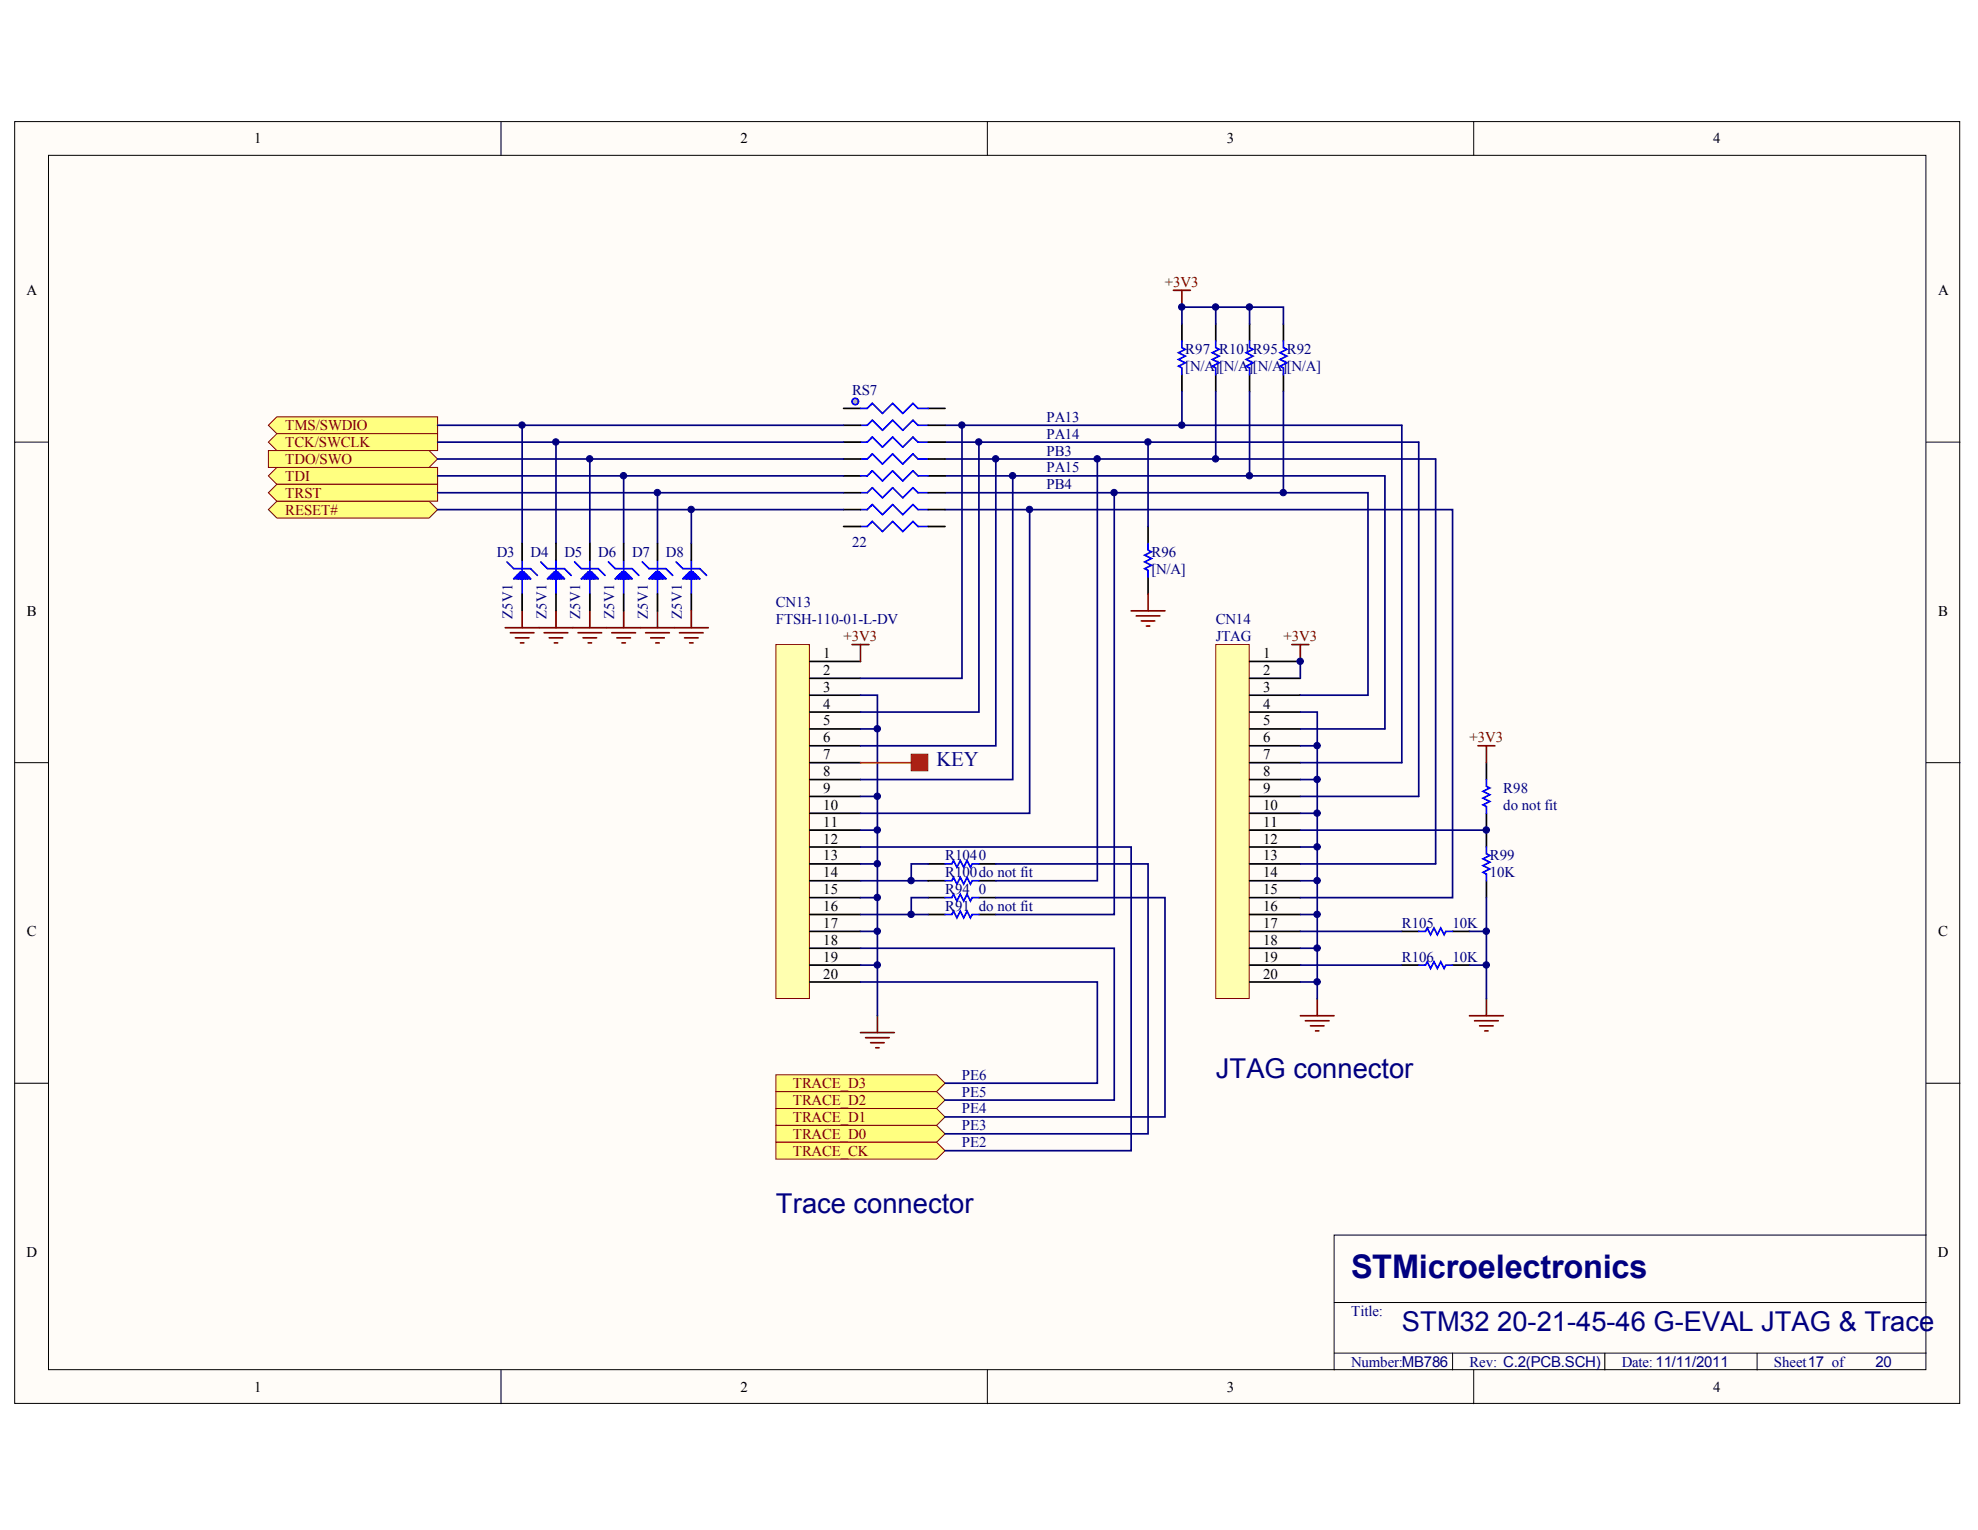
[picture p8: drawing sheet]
<svg xmlns="http://www.w3.org/2000/svg" width="279mm" height="216mm" viewBox="0 0 279 216" stroke-linecap="round" stroke-linejoin="round" font-family="sans-serif">
<defs><g id="words">
<text font-size="4.6" fill="#000080" x="190.6" y="180.3">STMicroelectronics</text>
<g font-size="3.9" fill="#000080">
<text x="171.5" y="152.1">JTAG connector</text>
<text x="109.5" y="171.1">Trace connector</text>
<text x="197.8" y="187.8">STM32 20-21-45-46 G-EVAL JTAG &amp; Trace</text>
</g>
<text font-size="2.9" fill="#0c0087" x="132.1" y="108.1">KEY</text>
<g font-size="2.1">
<text x="35.9" y="20.2">1</text>
<text x="104.5" y="20.2">2</text>
<text x="173.1" y="20.2">3</text>
<text x="241.7" y="20.2">4</text>
<text x="3.7" y="41.6">A</text>
<text x="273.4" y="41.6">A</text>
<text x="3.8" y="86.9">B</text>
<text x="273.4" y="86.9">B</text>
<text x="116.1" y="92.8">1</text>
<text x="116.1" y="95.2">2</text>
<text x="178.2" y="92.8">1</text>
<text x="178.2" y="95.2">2</text>
<text x="116.1" y="97.6">3</text>
<text x="116.1" y="100">4</text>
<text x="178.2" y="97.6">3</text>
<text x="178.2" y="100">4</text>
<text x="116.1" y="102.4">5</text>
<text x="116.1" y="104.8">6</text>
<text x="116.1" y="107.1">7</text>
<text x="178.2" y="102.4">5</text>
<text x="178.2" y="104.8">6</text>
<text x="178.2" y="107.1">7</text>
<text x="116.1" y="109.5">8</text>
<text x="116.1" y="111.9">9</text>
<text x="178.2" y="109.5">8</text>
<text x="178.2" y="111.9">9</text>
<text x="116.1" y="114.3">10</text>
<text x="116.1" y="116.7">11</text>
<text x="116.1" y="119">12</text>
<text x="178.2" y="114.3">10</text>
<text x="178.2" y="116.7">11</text>
<text x="178.2" y="119">12</text>
<text x="116.1" y="121.4">13</text>
<text x="116.1" y="123.8">14</text>
<text x="178.2" y="121.4">13</text>
<text x="178.2" y="123.8">14</text>
<text x="116.1" y="126.2">15</text>
<text x="116.1" y="128.6">16</text>
<text x="116.1" y="130.9">17</text>
<text x="178.2" y="126.2">15</text>
<text x="178.2" y="128.6">16</text>
<text x="178.2" y="130.9">17</text>
<text x="3.8" y="132.1">C</text>
<text x="116.1" y="133.3">18</text>
<text x="116.1" y="135.7">19</text>
<text x="178.2" y="133.3">18</text>
<text x="178.2" y="135.7">19</text>
<text x="273.4" y="132.1">C</text>
<text x="116.1" y="138.1">20</text>
<text x="178.2" y="138.1">20</text>
<text x="3.7" y="177.3">D</text>
<text x="273.4" y="177.3">D</text>
<text x="35.9" y="196.4">1</text>
<text x="104.5" y="196.4">2</text>
<text x="173.1" y="196.4">3</text>
<text x="241.7" y="196.4">4</text>
</g>
<g font-size="2.1" fill="#800000">
<text x="164.4" y="40.5">+3V3</text>
<text x="40.3" y="60.7">TMS/SWDIO</text>
<text x="40.3" y="63.1">TCK/SWCLK</text>
<text x="40.3" y="65.5">TDO/SWO</text>
<text x="40.3" y="67.9">TDI</text>
<text x="40.3" y="70.2">TRST</text>
<text x="40.3" y="72.6">RESET#</text>
<text x="119" y="90.5">+3V3</text>
<text x="181.1" y="90.5">+3V3</text>
<text x="207.3" y="104.8">+3V3</text>
<text x="111.8" y="153.6">TRACE_D3</text>
<text x="111.8" y="155.9">TRACE_D2</text>
<text x="111.8" y="158.3">TRACE_D1</text>
<text x="111.8" y="160.7">TRACE_D0</text>
<text x="111.8" y="163.1">TRACE_CK</text>
</g>
<g font-size="2.1" fill="#000080">
<text x="167.2" y="50">R97 R101R95 R92</text>
<text x="167.2" y="52.4">[N/A][N/A][N/A][N/A]</text>
<text x="120.2" y="55.7">RS7</text>
<text x="147.6" y="59.5">PA13</text>
<text x="147.6" y="61.9">PA14</text>
<text x="147.6" y="64.3">PB3</text>
<text x="147.6" y="66.7">PA15</text>
<text x="147.6" y="69">PB4</text>
<text x="120.2" y="77.1">22</text>
<text x="70.1" y="78.6">D3</text>
<text x="74.9" y="78.6">D4</text>
<text x="79.6" y="78.6">D5</text>
<text x="84.4" y="78.6">D6</text>
<text x="89.2" y="78.6">D7</text>
<text x="93.9" y="78.6">D8</text>
<text x="162.4" y="78.6">R96</text>
<text x="162.4" y="80.9">[N/A]</text>
<text x="72.3" y="87.4" transform="rotate(-90 72.3 87.4)">Z5V1</text>
<text x="77.1" y="87.4" transform="rotate(-90 77.1 87.4)">Z5V1</text>
<text x="81.9" y="87.4" transform="rotate(-90 81.9 87.4)">Z5V1</text>
<text x="86.6" y="87.4" transform="rotate(-90 86.6 87.4)">Z5V1</text>
<text x="91.4" y="87.4" transform="rotate(-90 91.4 87.4)">Z5V1</text>
<text x="96.2" y="87.4" transform="rotate(-90 96.2 87.4)">Z5V1</text>
<text x="109.5" y="85.7">CN13</text>
<text x="109.5" y="88.1">FTSH-110-01-L-DV</text>
<text x="171.5" y="88.1">CN14</text>
<text x="171.5" y="90.5">JTAG</text>
<text x="212.1" y="111.9">R98</text>
<text x="212.1" y="114.3">do not fit</text>
<text x="133.3" y="121.4">R1040</text>
<text x="133.3" y="123.8">R100do not fit</text>
<text x="210.2" y="121.4">R99</text>
<text x="210.2" y="123.8">10K</text>
<text x="133.3" y="126.2">R94</text>
<text x="133.3" y="128.6">R91 do not fit</text>
<text x="138.1" y="126.2">0</text>
<text x="197.8" y="130.9">R105</text>
<text x="204.9" y="130.9">10K</text>
<text x="197.8" y="135.7">R106</text>
<text x="204.9" y="135.7">10K</text>
<text x="135.7" y="152.4">PE6</text>
<text x="135.7" y="154.7">PE5</text>
<text x="135.7" y="157.1">PE4</text>
<text x="135.7" y="159.5">PE3</text>
<text x="135.7" y="161.9">PE2</text>
<text x="190.6" y="185.7">Title:</text>
<text x="190.6" y="192.8">Number:MB786</text>
<text x="207.3" y="192.8">Rev: C.2(PCB.SCH)</text>
<text x="228.8" y="192.8">Date: 11/11/2011</text>
<text x="250.3" y="192.8">Sheet17 of</text>
<text x="264.6" y="192.9">20</text>
</g>
</g></defs>
<g fill="#fffcf8" stroke="#000" stroke-width=".14">
<path d="M2.1 17.2h274.4v180.8h-274.4z"/>
<path d="M6.8 21.9h264.9v171.4h-264.9z"/>
</g>
<g fill="none" stroke="#000" stroke-width=".14">
<path d="M70.7 17.2v4.7M139.3 17.2v4.7M207.9 17.2v4.7M2.1 62.4h4.7M271.7 62.4h4.8M2.1 107.6h4.7M271.7 107.6h4.8M2.1 152.9h4.7M271.7 152.9h4.8M271.7 174.3h-83.5v19M70.7 193.3v4.8M139.3 193.3v4.8"/>
<path d="M188.2 183.8h83.5M188.2 190.9h83.5M204.9 190.9v2.4M207.9 193.3v4.8M226.4 190.9v2.4M247.9 190.9v2.4"/>
</g>
<path d="M109.5 91h4.7v49.9h-4.7z" fill="#ffffb0" stroke="#800000" stroke-width=".14"/>
<g fill="none" stroke="#000" stroke-width=".24">
<path d="M166.7 45.7v2.4M166.7 52.9v2.3M171.5 45.7v2.4M171.5 52.9v2.3M176.3 45.7v2.4M176.3 52.9v2.3M162 74.3v2.4M114.2 93.3h7.2M114.2 95.7h7.2M114.2 98.1h7.2M162 81.4v2.4M114.2 100.5h7.2"/>
<path d="M114.2 102.9h7.2M114.2 105.2h7.2M114.2 107.6h7.2M114.2 110h7.2M114.2 112.4h7.2M114.2 114.8h7.2M114.2 117.1h7.2M114.2 119.5h7.2M209.7 107.6v2.4M209.7 114.8v2.3M114.2 121.9h7.2M114.2 124.3h7.2"/>
<path d="M114.2 126.7h7.2M114.2 129h7.2M114.2 131.4h7.2M114.2 133.8h7.2M114.2 136.2h7.2M114.2 138.6h7.2"/>
</g>
<path d="M166.7 45.7v-2.4h9.6v2.4M171.5 43.3v2.4M121.4 98.1h2.4v38.1h-2.4M121.4 117.1h2.4M121.4 112.4h2.4M121.4 102.9h2.4M121.4 131.4h2.4M121.4 126.7h2.4M121.4 121.9h2.4M121.4 124.3h9.5M123.8 136.2v7.1" fill="none" stroke="#000080" stroke-width=".24"/>
<path d="M165.5 41h2.4M166.7 41v2.3M120.2 91h2.4M121.4 91v2.3M121.4 145.7h4.8M122.1 146.4h3.4M122.8 147.1h1.9M123.5 147.9h.5M123.8 143.3v2.4" fill="none" stroke="#800000" stroke-width=".24"/>
<path d="M166.7 48.1v1l.5 .2-.9 .5 .9 .4-.9 .5 .9 .5-.9 .5 .4 .2v1M171.5 48.1v1l.5 .2-1 .5 1 .4-1 .5 1 .5-1 .5 .5 .2v1M176.3 48.1v1l.5 .2-1 .5 1 .4-1 .5 1 .5-1 .5 .5 .2v1M162 76.7v.9l.4 .3-.9 .4 .9 .5-.9 .5 .9 .5-.9 .4 .5 .3v.9M209.7 110v1l.5 .2-1 .5 1 .4-1 .5 1 .5-1 .5 .5 .2v1" fill="none" stroke="#00f" stroke-width=".24"/>
<path d="M171.5 91h4.7v49.9h-4.7z" fill="#ffffb0" stroke="#800000" stroke-width=".14"/>
<g fill="none" stroke="#000" stroke-width=".24">
<path d="M181.1 45.7v2.4M181.1 52.9v2.3M176.3 93.3h7.1M176.3 95.7h7.1M176.3 98.1h7.1M176.3 100.5h7.1M176.3 102.9h7.1M176.3 105.2h7.1M176.3 107.6h7.1M176.3 110h7.1M176.3 112.4h7.1M176.3 114.8h7.1"/>
<path d="M176.3 117.1h7.1M176.3 119.5h7.1M209.7 117.1v2.4M130.9 121.9h2.4M130.9 124.3h2.4M130.9 126.7h2.4M130.9 129h2.4M138.1 121.9h2.4M138.1 124.3h2.4M138.1 126.7h2.4M138.1 129h2.4M176.3 121.9h7.1"/>
<path d="M176.3 124.3h7.1M176.3 126.7h7.1M176.3 129h7.1M176.3 131.4h7.1M176.3 133.8h7.1M176.3 136.2h7.1M176.3 138.6h7.1M197.8 131.4h2.3M197.8 136.2h2.3M204.9 131.4h2.4M204.9 136.2h2.4M209.7 124.3v2.4"/>
</g>
<g fill="none" stroke="#000080" stroke-width=".24">
<path d="M183.4 93.3v2.4M183.4 100.5h2.4v38.1h-2.4M183.4 119.5h2.4M183.4 114.8h2.4M183.4 105.2h2.4M183.4 110h2.4M183.4 117.1h26.3M121.4 129h9.5M130.9 121.9h-2.3v2.4M130.9 126.7h-2.3v2.3M183.4 133.8h2.4M183.4 129h2.4"/>
<path d="M183.4 124.3h2.4M183.4 136.2h14.4M183.4 131.4h14.4M185.8 138.6v2.3M207.3 131.4h2.4v9.5M207.3 136.2h2.4M209.7 126.7v4.7"/>
</g>
<g fill="none" stroke="#800000" stroke-width=".24">
<path d="M182.3 91h2.3M183.4 91v2.3M208.5 105.2h2.4M209.7 105.2v2.4M183.4 143.3h4.8M184.2 144h3.3M184.9 144.8h1.9M185.6 145.5h.5M185.8 140.9v2.4M207.3 143.3h4.8M208 144h3.4M208.7 144.8h1.9"/>
<path d="M209.5 145.5h.4M209.7 140.9v2.4"/>
</g>
<path d="M181.1 48.1v1l.4 .2-.9 .5 .9 .4-.9 .5 .9 .5-.9 .5 .5 .2v1M209.7 119.5v1l.5 .2-1 .5 1 .5-1 .4 1 .5-1 .5 .5 .2v1M133.3 121.9h1l.2-.5 .5 1 .5-1 .5 1 .4-1 .5 1 .2-.5h1M133.3 124.3h1l.2-.5 .5 1 .5-1 .5 1 .4-1 .5 1 .2-.5h1M133.3 126.7h1l.2-.5 .5 .9 .5-.9 .5 .9 .4-.9 .5 .9 .2-.4h1M133.3 129h1l.2-.4 .5 .9 .5-.9 .5 .9 .4-.9 .5 .9 .2-.5h1M200.1 131.4h1l.2-.4 .5 .9 .5-.9 .5 .9 .5-.9 .4 .9 .3-.5h.9M200.1 136.2h1l.2-.5 .5 1 .5-1 .5 1 .5-1 .4 1 .3-.5h.9" fill="none" stroke="#00f" stroke-width=".24"/>
<g fill="#ffff80" stroke="#800000" stroke-width=".14">
<path d="M109.5 151.7h22.6l1.2 1.2-1.2 1.1h-22.6z" fill-rule="evenodd"/>
<path d="M109.5 154h22.6l1.2 1.2-1.2 1.2h-22.6z" fill-rule="evenodd"/>
<path d="M109.5 156.4h22.6l1.2 1.2-1.2 1.2h-22.6z" fill-rule="evenodd"/>
<path d="M109.5 158.8h22.6l1.2 1.2-1.2 1.2h-22.6z" fill-rule="evenodd"/>
<path d="M109.5 161.2h22.6l1.2 1.2-1.2 1.2h-22.6z" fill-rule="evenodd"/>
</g>
<g fill="none" stroke="#000080" stroke-width=".24">
<path d="M166.7 55.2v4.8M171.5 55.2v9.6h-31M176.3 43.3h4.8v2.4M176.3 55.2v12M181.1 55.2v14.3M133.3 60h2.4v35.7h-14.3M133.3 62.4h4.8v38.1h-16.7M133.3 64.8h7.2v40.4h-19.1M133.3 67.2h9.6v42.8h-21.5M133.3 71.9h12v42.9h-23.9M133.3 69.5h23.9v59.5h-16.7M135.7 60h62.1v47.6h-14.4"/>
<path d="M138.1 62.4h62v50h-16.7M142.9 67.2h52.5v35.7h-12M145.3 71.9h59.6v54.8h-21.5M154.8 64.8v59.5h-14.3M157.2 69.5h35.8v28.6h-9.6M162 62.4v11.9M171.5 64.8h31v57.1h-19.1M121.4 119.5h38.2v42.9h-26.3M121.4 133.8h35.8v21.4h-23.9M121.4 138.6h33.4v14.3h-21.5M140.5 121.9h21.5v38.1h-28.7M140.5 126.7h23.9v30.9h-31.1"/>
</g>
<path d="M159.6 86.2h4.8M160.3 86.9h3.3M161 87.6h1.9M161.7 88.3h.5M162 83.8v2.4" fill="none" stroke="#800000" stroke-width=".24"/>
<path d="M121.4 107.6h7.2" fill="none" stroke="#f00" stroke-width=".24"/>
<path d="M128.6 106.4h2.3v2.4h-2.3z" fill="#f00" stroke="#800000" stroke-width=".14"/>
<g fill="#ffff80" stroke="#800000" stroke-width=".14">
<path d="M37.9 67.2l1.2-1.2h22.6v2.3h-22.6z" fill-rule="evenodd"/>
<path d="M37.9 71.9l1.2-1.2h21.4l1.2 1.2-1.2 1.2h-21.4z" fill-rule="evenodd"/>
<path d="M37.9 69.5l1.2-1.2h22.6v2.4h-22.6z" fill-rule="evenodd"/>
<path d="M37.9 60l1.2-1.2h22.6v2.4h-22.6z" fill-rule="evenodd"/>
<path d="M37.9 62.4l1.2-1.2h22.6v2.4h-22.6z" fill-rule="evenodd"/>
<path d="M37.9 63.6h22.6l1.2 1.2-1.2 1.2h-22.6z" fill-rule="evenodd"/>
</g>
<g fill="none" stroke="#800000" stroke-width=".24">
<path d="M71.3 88.6h28.6M72 89.3h3.3M72.7 90h1.9M73.4 90.7h.5M73.7 86.2v2.4M76.8 89.3h3.3M77.5 90h1.9M78.2 90.7h.5M78.4 86.2v2.4M81.5 89.3h3.4M82.3 90h1.9M83 90.7h.4"/>
<path d="M83.2 86.2v2.4M86.3 89.3h3.4M87 90h1.9M87.7 90.7h.5M88 86.2v2.4M91.1 89.3h3.3M91.8 90h1.9M92.5 90.7h.5M92.8 86.2v2.4M95.9 89.3h3.3M96.6 90h1.9M97.3 90.7h.5"/>
<path d="M97.5 86.2v2.4"/>
</g>
<g fill="none" stroke="#00f" stroke-width=".24">
<path d="M121.4 57.6h.9l.8-.7 1.4 1.4 1.4-1.4 1.5 1.4 1.4-1.4 .7 .7h1.4M95.4 79.3l.9 .9h2.4l1 1M97.5 79.1v4.7M121.4 62.4h.9l.8-.7 1.4 1.4 1.4-1.4 1.5 1.4 1.4-1.4 .7 .7h1.4M121.4 64.8h.9l.8-.7 1.4 1.4 1.4-1.4 1.5 1.4 1.4-1.4 .7 .7h1.4M121.4 60h.9l.8-.7 1.4 1.4 1.4-1.4 1.5 1.4 1.4-1.4 .7 .7h1.4M121.4 71.9h.9l.8-.7 1.4 1.4 1.4-1.4 1.5 1.4 1.4-1.4 .7 .7h1.4M121.4 74.3h.9l.8-.7 1.4 1.4 1.4-1.4 1.5 1.4 1.4-1.4 .7 .7h1.4M121.4 69.5h.9l.8-.7 1.4 1.4 1.4-1.4 1.5 1.4 1.4-1.4 .7 .7h1.4M121.4 67.2h.9l.8-.8 1.4 1.5 1.4-1.5 1.5 1.5 1.4-1.5 .7 .8h1.4M96.6 81.4h1.9M96.8 81.7v-.5h1.4v.5"/>
<path d="M97.1 81.7v-.7h.9v.7M97.3 80.7l-1 1h2.4l-.9-1M97.3 80.7h.5M97.3 80.7v1M97.8 80.7v1"/>
</g>
<g fill="none" stroke="#000" stroke-width=".24">
<path d="M119 57.6h2.4M130.9 57.6h2.4M97.5 76.7v2.4M119 60h2.4M119 64.8h2.4M119 62.4h2.4M119 67.2h2.4M119 69.5h2.4M119 74.3h2.4M119 71.9h2.4M130.9 60h2.4M130.9 64.8h2.4"/>
<path d="M130.9 62.4h2.4M130.9 67.2h2.4M130.9 69.5h2.4M130.9 74.3h2.4M130.9 71.9h2.4M97.5 83.8v2.4"/>
</g>
<path d="M73.7 60v16.7M78.4 62.4v14.3M83.2 64.8v11.9M88 67.2v9.5M92.8 69.5v7.2M97.5 71.9v4.8" fill="none" stroke="#000080" stroke-width=".24"/>
<circle cx="120.7" cy="56.7" r=".45" fill="#c0c0c0" stroke="#00f" stroke-width=".24"/>
<path d="M61.7 60h57.3M61.7 62.4h57.3M61.7 67.2h57.3M61.7 64.8h57.3M61.7 69.5h57.3M61.7 71.9h57.3" fill="none" stroke="#000080" stroke-width=".24"/>
<g fill="none" stroke="#00f" stroke-width=".24">
<path d="M71.5 79.3l1 .9h2.4l.9 1M73.7 79.1v4.7M76.3 79.3l.9 .9h2.4l1 1M78.4 79.1v4.7M81.1 79.3l.9 .9h2.4l1 1M83.2 79.1v4.7M85.8 79.3l1 .9h2.4l.9 1M88 79.1v4.7M90.6 79.3l1 .9h2.3l1 1M92.8 79.1v4.7M72.7 81.4h1.9M72.9 81.7v-.5h1.5v.5"/>
<path d="M73.2 81.7v-.7h.9v.7M73.4 80.7l-.9 1h2.4l-1-1M73.4 80.7h.5M73.4 80.7v1M73.9 80.7v1M77.5 81.4h1.9M77.7 81.7v-.5h1.5v.5M78 81.7v-.7h.9v.7M78.2 80.7h.5M78.2 80.7l-1 1h2.4l-.9-1M78.2 80.7v1M78.7 80.7v1"/>
<path d="M82.3 81.4h1.9M82.5 81.7v-.5h1.4v.5M82.7 81.7v-.7h1v.7M83 80.7h.4M83 80.7l-1 1h2.4l-1-1M83 80.7v1M83.4 80.7v1M87 81.4h1.9M87.3 81.7v-.5h1.4v.5M87.5 81.7v-.7h1v.7M87.7 80.7h.5M87.7 80.7l-.9 1h2.4l-1-1"/>
<path d="M87.7 80.7v1M88.2 80.7v1M91.8 81.4h1.9M92 81.7v-.5h1.5v.5M92.3 81.7v-.7h.9v.7M92.5 80.7h.5M92.5 80.7l-.9 1h2.3l-.9-1M92.5 80.7v1M93 80.7v1"/>
</g>
<path d="M73.7 76.7v2.4M78.4 76.7v2.4M83.2 76.7v2.4M88 76.7v2.4M92.8 76.7v2.4M73.7 83.8v2.4M78.4 83.8v2.4M83.2 83.8v2.4M88 83.8v2.4M92.8 83.8v2.4" fill="none" stroke="#000" stroke-width=".24"/>
<g fill="#000080" stroke="#000080" stroke-width=".14">
<circle cx="73.6" cy="60" r=".45"/>
<circle cx="78.4" cy="62.4" r=".45"/>
<circle cx="83.2" cy="64.7" r=".45"/>
<circle cx="88" cy="67.1" r=".45"/>
<circle cx="92.7" cy="69.5" r=".45"/>
<circle cx="97.5" cy="71.9" r=".45"/>
<circle cx="123.8" cy="136.2" r=".45"/>
<circle cx="123.8" cy="131.4" r=".45"/>
<circle cx="123.8" cy="126.6" r=".45"/>
<circle cx="123.8" cy="121.9" r=".45"/>
<circle cx="123.8" cy="117.1" r=".45"/>
<circle cx="123.8" cy="112.4" r=".45"/>
<circle cx="123.8" cy="102.8" r=".45"/>
<circle cx="128.5" cy="129" r=".45"/>
<circle cx="128.5" cy="124.3" r=".45"/>
<circle cx="135.7" cy="60" r=".45"/>
<circle cx="138.1" cy="62.4" r=".45"/>
<circle cx="140.5" cy="64.7" r=".45"/>
<circle cx="142.8" cy="67.1" r=".45"/>
<circle cx="145.2" cy="71.9" r=".45"/>
<circle cx="154.8" cy="64.7" r=".45"/>
<circle cx="157.2" cy="69.5" r=".45"/>
<circle cx="161.9" cy="62.4" r=".45"/>
<circle cx="166.7" cy="60" r=".45"/>
<circle cx="166.7" cy="43.3" r=".45"/>
<circle cx="171.5" cy="64.7" r=".45"/>
<circle cx="171.5" cy="43.3" r=".45"/>
<circle cx="176.3" cy="67.1" r=".45"/>
<circle cx="176.3" cy="43.3" r=".45"/>
<circle cx="181" cy="69.5" r=".45"/>
<circle cx="183.4" cy="93.3" r=".45"/>
<circle cx="185.8" cy="138.5" r=".45"/>
<circle cx="185.8" cy="133.8" r=".45"/>
<circle cx="185.8" cy="129" r=".45"/>
<circle cx="185.8" cy="124.3" r=".45"/>
<circle cx="185.8" cy="119.5" r=".45"/>
<circle cx="185.8" cy="114.7" r=".45"/>
<circle cx="185.8" cy="110" r=".45"/>
<circle cx="185.8" cy="105.2" r=".45"/>
<circle cx="209.7" cy="136.2" r=".45"/>
<circle cx="209.7" cy="131.4" r=".45"/>
<circle cx="209.7" cy="117.1" r=".45"/>
</g>
<use href="#words"/>
</svg>
